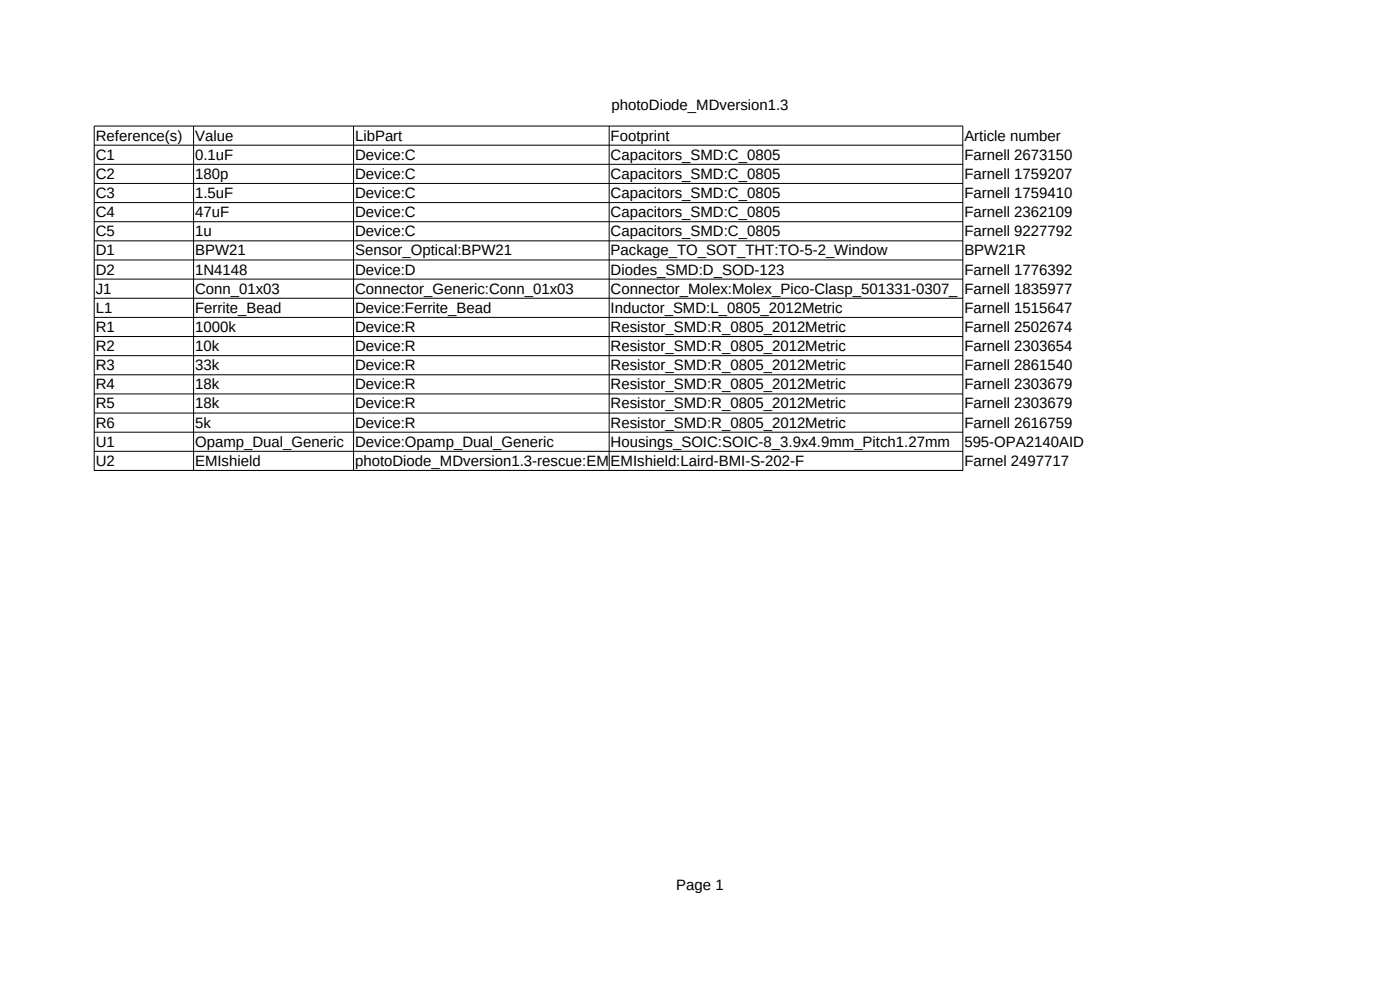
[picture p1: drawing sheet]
<svg xmlns="http://www.w3.org/2000/svg" width="297mm" height="210mm" viewBox="0 0 297 210" stroke-linecap="round" stroke-linejoin="round" font-family="sans-serif">
<defs><g id="words">
<g font-size="3.2">
<text x="129.7" y="23.4">photoDiode_MDversion1.3</text>
<text x="20.3" y="29.8">Reference(s)</text>
<text x="41.4" y="29.8">Value</text>
<text x="75.3" y="29.8">LibPart</text>
<text x="129.5" y="29.8">Footprint</text>
<text x="204.6" y="29.8">Article number</text>
<text x="20.3" y="33.9">C1</text>
<text x="41.4" y="33.9">0.1uF</text>
<text x="75.3" y="33.9">Device:C</text>
<text x="129.5" y="33.9">Capacitors_SMD:C_0805</text>
<text x="204.6" y="33.9">Farnell 2673150</text>
<text x="20.3" y="38">C2</text>
<text x="41.4" y="38">180p</text>
<text x="75.3" y="38">Device:C</text>
<text x="129.5" y="38">Capacitors_SMD:C_0805</text>
<text x="204.6" y="38">Farnell 1759207</text>
<text x="20.3" y="42">C3</text>
<text x="20.3" y="46.1">C4</text>
<text x="41.4" y="42">1.5uF</text>
<text x="41.4" y="46.1">47uF</text>
<text x="75.3" y="42">Device:C</text>
<text x="75.3" y="46.1">Device:C</text>
<text x="129.5" y="42">Capacitors_SMD:C_0805</text>
<text x="129.5" y="46.1">Capacitors_SMD:C_0805</text>
<text x="204.6" y="42">Farnell 1759410</text>
<text x="204.6" y="46.1">Farnell 2362109</text>
<text x="20.3" y="50.1">C5</text>
<text x="41.4" y="50.1">1u</text>
<text x="75.3" y="50.1">Device:C</text>
<text x="129.5" y="50.1">Capacitors_SMD:C_0805</text>
<text x="204.6" y="50.1">Farnell 9227792</text>
<text x="20.3" y="54.2">D1</text>
<text x="20.3" y="58.2">D2</text>
<text x="41.4" y="54.2">BPW21</text>
<text x="41.4" y="58.2">1N4148</text>
<text x="75.3" y="54.2">Sensor_Optical:BPW21</text>
<text x="75.3" y="58.2">Device:D</text>
<text x="129.5" y="54.2">Package_TO_SOT_THT:TO-5-2_Window</text>
<text x="129.5" y="58.2">Diodes_SMD:D_SOD-123</text>
<text x="204.6" y="54.2">BPW21R</text>
<text x="204.6" y="58.2">Farnell 1776392</text>
<text x="20.3" y="62.3">J1</text>
<text x="41.4" y="62.3">Conn_01x03</text>
<text x="75.3" y="62.3">Connector_Generic:Conn_01x03</text>
<text x="129.5" y="62.3">Connector_Molex:Molex_Pico-Clasp_501331-0307_</text>
<text x="204.6" y="62.3">Farnell 1835977</text>
<text x="20.3" y="66.4">L1</text>
<text x="20.3" y="70.4">R1</text>
<text x="41.4" y="66.4">Ferrite_Bead</text>
<text x="41.4" y="70.4">1000k</text>
<text x="75.3" y="66.4">Device:Ferrite_Bead</text>
<text x="75.3" y="70.4">Device:R</text>
<text x="129.5" y="66.4">Inductor_SMD:L_0805_2012Metric</text>
<text x="129.5" y="70.4">Resistor_SMD:R_0805_2012Metric</text>
<text x="204.6" y="66.4">Farnell 1515647</text>
<text x="204.6" y="70.4">Farnell 2502674</text>
<text x="20.3" y="74.5">R2</text>
<text x="41.4" y="74.5">10k</text>
<text x="75.3" y="74.5">Device:R</text>
<text x="129.5" y="74.5">Resistor_SMD:R_0805_2012Metric</text>
<text x="204.6" y="74.5">Farnell 2303654</text>
<text x="20.3" y="78.5">R3</text>
<text x="20.3" y="82.6">R4</text>
<text x="41.4" y="78.5">33k</text>
<text x="41.4" y="82.6">18k</text>
<text x="75.3" y="78.5">Device:R</text>
<text x="75.3" y="82.6">Device:R</text>
<text x="129.5" y="78.5">Resistor_SMD:R_0805_2012Metric</text>
<text x="129.5" y="82.6">Resistor_SMD:R_0805_2012Metric</text>
<text x="204.6" y="78.5">Farnell 2861540</text>
<text x="204.6" y="82.6">Farnell 2303679</text>
<text x="20.3" y="86.6">R5</text>
<text x="41.4" y="86.6">18k</text>
<text x="75.3" y="86.6">Device:R</text>
<text x="129.5" y="86.6">Resistor_SMD:R_0805_2012Metric</text>
<text x="204.6" y="86.6">Farnell 2303679</text>
<text x="20.3" y="90.7">R6</text>
<text x="20.3" y="94.8">U1</text>
<text x="41.4" y="90.7">5k</text>
<text x="41.4" y="94.8">Opamp_Dual_Generic</text>
<text x="75.3" y="90.7">Device:R</text>
<text x="75.3" y="94.8">Device:Opamp_Dual_Generic</text>
<text x="129.5" y="90.7">Resistor_SMD:R_0805_2012Metric</text>
<text x="129.5" y="94.8">Housings_SOIC:SOIC-8_3.9x4.9mm_Pitch1.27mm</text>
<text x="204.6" y="90.7">Farnell 2616759</text>
<text x="204.6" y="94.8">595-OPA2140AID</text>
<text x="20.3" y="98.8">U2</text>
<text x="41.4" y="98.8">EMIshield</text>
<text x="75.3" y="98.8">photoDiode_MDversion1.3-rescue:EMIs</text>
<text x="129.5" y="98.8">EMIshield:Laird-BMI-S-202-F</text>
<text x="204.6" y="98.8">Farnel 2497717</text>
<text x="143.5" y="188.8">Page 1</text>
</g>
</g></defs>
<g fill="none" stroke="#000" stroke-width=".21">
<path d="M20 30.8h184.3M20 34.9h184.3M20 38.9h184.3M41.1 26.7v73.1M75 26.7v73.1M129.2 26.7v73.1M204.3 26.7v73.1M204.3 26.7h-184.3v73.1h184.3M20 43h184.3M20 47h184.3M20 51.1h184.3M20 55.2h184.3"/>
<path d="M20 59.2h184.3M20 63.3h184.3M20 67.3h184.3M20 71.4h184.3M20 75.4h184.3M20 79.5h184.3M20 83.6h184.3M20 87.6h184.3M20 91.7h184.3M20 95.7h184.3"/>
</g>
<use href="#words"/>
</svg>
